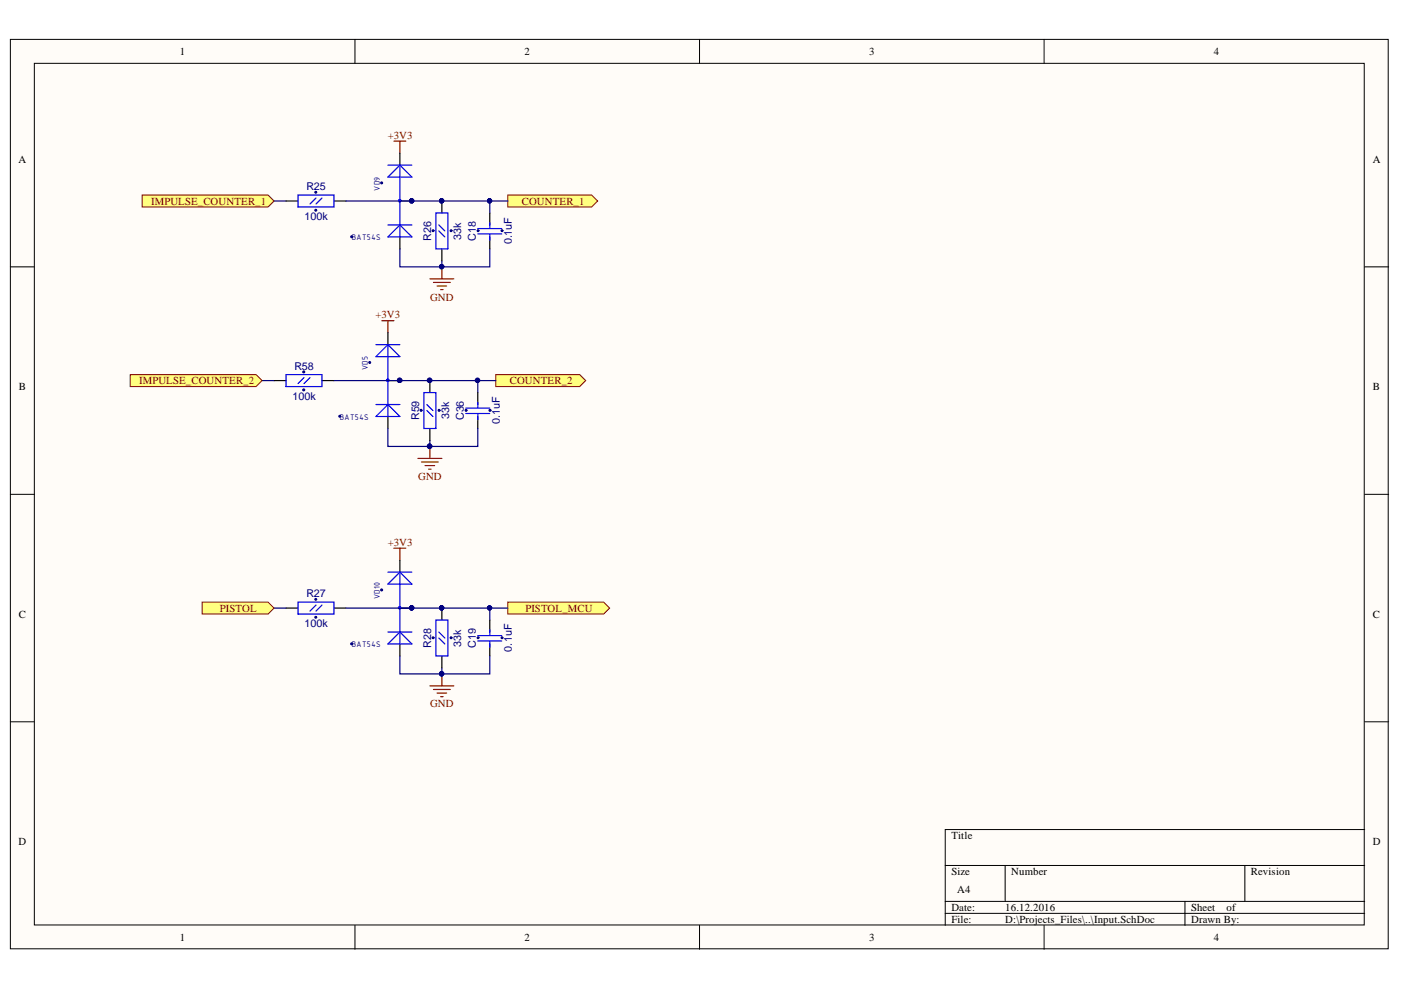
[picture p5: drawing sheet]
<svg xmlns="http://www.w3.org/2000/svg" width="297mm" height="210mm" viewBox="0 0 297 210" stroke-linecap="round" stroke-linejoin="round" font-family="sans-serif">
<defs><g id="words">
<g font-size="2.3">
<text x="38.1" y="11.7">1</text>
<text x="111.2" y="11.7">2</text>
<text x="184.3" y="11.7">3</text>
<text x="257.4" y="11.7">4</text>
<text x="3.9" y="34.5">A</text>
<text x="291.1" y="34.5">A</text>
<text x="4" y="82.7">B</text>
<text x="291.1" y="82.7">B</text>
<text x="4" y="131">C</text>
<text x="291.1" y="131">C</text>
<text x="3.9" y="179.2">D</text>
<text x="201.7" y="177.9">Title</text>
<text x="291.1" y="179.2">D</text>
<text x="201.7" y="185.6">Size</text>
<text x="214.4" y="185.6">Number</text>
<text x="265.2" y="185.6">Revision</text>
<text x="203" y="189.4">A4</text>
<text x="201.7" y="193.2">Date:</text>
<text x="201.7" y="195.7">File:</text>
<text x="213.1" y="193.2">16.12.2016</text>
<text x="213.1" y="195.7">D:\Projects_Files\..\Input.SchDoc</text>
<text x="252.5" y="193.2">Sheet</text>
<text x="252.5" y="195.7">Drawn By:</text>
<text x="260.1" y="193.2">of</text>
<text x="38.1" y="199.5">1</text>
<text x="111.2" y="199.5">2</text>
<text x="184.3" y="199.5">3</text>
<text x="257.4" y="199.5">4</text>
</g>
<g font-size="2.3" fill="#800000">
<text x="82.2" y="29.4">+3V3</text>
<text x="32.1" y="43.4">IMPULSE_COUNTER_1</text>
<text x="110.6" y="43.4">COUNTER_1</text>
<text x="91.2" y="63.7">GND</text>
<text x="79.6" y="67.5">+3V3</text>
<text x="29.5" y="81.5">IMPULSE_COUNTER_2</text>
<text x="108.1" y="81.5">COUNTER_2</text>
<text x="88.6" y="101.7">GND</text>
<text x="82.2" y="115.8">+3V3</text>
<text x="46.6" y="129.7">PISTOL</text>
<text x="111.4" y="129.7">PISTOL_MCU</text>
<text x="91.2" y="150">GND</text>
</g>
<g font-size="2.3" fill="#000080">
<text x="65" y="40.3">R25</text>
<text x="64.5" y="46.6">100k</text>
<text x="91.4" y="51" transform="rotate(-90 91.4 51)">R26</text>
<text x="97.8" y="50.8" transform="rotate(-90 97.8 50.8)">33k</text>
<text x="100.9" y="51" transform="rotate(-90 100.9 51)">C18</text>
<text x="108.5" y="51.8" transform="rotate(-90 108.5 51.8)">0.1uF</text>
<text x="62.4" y="78.4">R58</text>
<text x="62" y="84.8">100k</text>
<text x="88.9" y="89.1" transform="rotate(-90 88.9 89.1)">R59</text>
<text x="95.2" y="88.9" transform="rotate(-90 95.2 88.9)">33k</text>
<text x="98.4" y="89.1" transform="rotate(-90 98.4 89.1)">C36</text>
<text x="106" y="89.9" transform="rotate(-90 106 89.9)">0.1uF</text>
<text x="65" y="126.7">R27</text>
<text x="64.5" y="133">100k</text>
<text x="91.4" y="137.3" transform="rotate(-90 91.4 137.3)">R28</text>
<text x="97.8" y="137.1" transform="rotate(-90 97.8 137.1)">33k</text>
<text x="100.9" y="137.3" transform="rotate(-90 100.9 137.3)">C19</text>
<text x="108.5" y="138.2" transform="rotate(-90 108.5 138.2)">0.1uF</text>
</g>
<g font-size="1.9" fill="#000080">
<text x="80.5" y="40.4" transform="rotate(-90 80.5 40.4)">VD9</text>
<text x="74.6" y="50.9">BAT54S</text>
<text x="78" y="78.5" transform="rotate(-90 78 78.5)">VD5</text>
<text x="72.1" y="89">BAT54S</text>
<text x="80.5" y="127.1" transform="rotate(-90 80.5 127.1)">VD10</text>
<text x="74.6" y="137.2">BAT54S</text>
</g>
</g></defs>
<g fill="#fffcf8" stroke="#000" stroke-width=".21">
<path d="M2.2 8.4h292.1v192.8h-292.1z"/>
<path d="M7.3 13.4h281.9v182.7h-281.9z"/>
</g>
<g fill="none" stroke="#000" stroke-width=".21">
<path d="M75.3 8.4v5M148.3 8.4v5M221.4 8.4v5M2.2 56.6h5.1M289.3 56.6h5.1M2.2 104.8h5.1M289.3 104.8h5.1M2.2 153h5.1M289.3 153h5.1M289.3 175.9h-88.9v20.3M75.3 196.2v5.1M148.3 196.2v5.1"/>
<path d="M200.4 183.5h88.9M200.4 191.1h88.9M200.4 193.7h88.9M213.1 183.5v7.6M221.4 196.2v5.1M251.2 191.1v5.1M263.9 183.5v7.6"/>
</g>
<path d="M83.5 29.9h2.6M84.8 29.9v2.6" fill="none" stroke="#800000" stroke-width=".25"/>
<path d="M58.1 42.6h2.5M93.7 55.3v1.3M103.8 42.6v2.6" fill="none" stroke="#000080" stroke-width=".25"/>
<g fill="#000080" stroke="#000080" stroke-width=".21">
<circle cx="93.6" cy="56.5" r=".46"/>
<circle cx="103.8" cy="42.6" r=".46"/>
</g>
<g fill="#ffff80" stroke="#800000" stroke-width=".21">
<path d="M30.2 41.4h26.6l1.3 1.2-1.3 1.3h-26.6z" fill-rule="evenodd"/>
<path d="M107.7 41.4h17.7l1.3 1.2-1.3 1.3h-17.7z" fill-rule="evenodd"/>
</g>
<path d="M91.1 59.1h5.1M91.9 59.9h3.6M93.7 56.6v2.5M92.7 60.6h2M93.4 61.4h.5M83.5 116.2h2.6M84.8 116.2v2.6" fill="none" stroke="#800000" stroke-width=".25"/>
<g fill="#000080" stroke="#000080" stroke-width=".21">
<circle cx="93.6" cy="56.5" r=".46"/>
<circle cx="66.9" cy="44.6" r=".2"/>
<circle cx="66.9" cy="40.8" r=".2"/>
<circle cx="93.6" cy="42.6" r=".46"/>
<circle cx="95.6" cy="48.9" r=".2"/>
<circle cx="91.8" cy="48.9" r=".2"/>
<circle cx="106.4" cy="48.9" r=".2"/>
<circle cx="101.4" cy="48.9" r=".2"/>
<circle cx="87.3" cy="42.6" r=".46"/>
<circle cx="80.9" cy="38.8" r=".22"/>
<circle cx="74.6" cy="50.2" r=".22"/>
<circle cx="93.6" cy="142.8" r=".46"/>
<circle cx="103.8" cy="128.9" r=".46"/>
</g>
<path d="M84.8 32.5v2.5M60.6 42.6h2.6M70.8 42.6h2.6M84.8 42.6h2.5M84.8 50.2v2.6M93.7 42.6v2.6M93.7 52.8v2.5M103.8 45.2v2.5M103.8 50.2v2.6" fill="none" stroke="#000" stroke-width=".25"/>
<g fill="none" stroke="#00f" stroke-width=".25">
<path d="M82.2 35h5.1M82.2 37.5l2.6-2.5 2.5 2.5zM84.8 35v15.2M63.2 41.4h7.6v2.5h-7.6zM67 42l-1.3 1.3M68.3 42l-1.3 1.3M82.2 50.2l2.6-2.5 2.5 2.5zM82.2 47.7h5.1M92.4 45.2h2.6v7.6h-2.6zM93 49l1.3 1.2M93 47.7l1.3 1.3M101.3 48.5h5.1"/>
<path d="M101.3 49.6h5.1M103.8 47.2v1.2M103.8 49.7v1.2"/>
<circle cx="84.7" cy="42.6" r=".09"/>
<circle cx="84.7" cy="42.6" r=".27"/>
</g>
<path d="M84.8 52.8v3.8h19v-3.8M58.1 128.9h2.5M103.8 128.9v2.6M93.7 141.6v1.3" fill="none" stroke="#000080" stroke-width=".25"/>
<g fill="#ffff80" stroke="#800000" stroke-width=".21">
<path d="M42.9 127.7h13.9l1.3 1.2-1.3 1.3h-13.9z" fill-rule="evenodd"/>
<path d="M107.7 127.7h20.3l1.3 1.2-1.3 1.3h-20.3z" fill-rule="evenodd"/>
</g>
<path d="M81 68h2.5M82.2 68v2.5M91.1 145.4h5.1M91.9 146.2h3.6M92.7 146.9h2M93.4 147.7h.5M93.7 142.9v2.5" fill="none" stroke="#800000" stroke-width=".25"/>
<g fill="#000080" stroke="#000080" stroke-width=".21">
<circle cx="93.6" cy="142.8" r=".46"/>
<circle cx="66.9" cy="130.9" r=".2"/>
<circle cx="66.9" cy="127.1" r=".2"/>
<circle cx="93.6" cy="128.9" r=".46"/>
<circle cx="95.6" cy="135.2" r=".2"/>
<circle cx="91.8" cy="135.2" r=".2"/>
<circle cx="106.4" cy="135.2" r=".2"/>
<circle cx="101.4" cy="135.2" r=".2"/>
<circle cx="87.3" cy="128.9" r=".46"/>
<circle cx="80.9" cy="125.1" r=".22"/>
<circle cx="74.6" cy="136.5" r=".22"/>
<circle cx="103.8" cy="128.9" r=".46"/>
<circle cx="91.1" cy="94.6" r=".47"/>
<circle cx="101.2" cy="80.6" r=".46"/>
</g>
<path d="M84.8 118.8v2.5M60.6 128.9h2.6M70.8 128.9h2.6M84.8 128.9h2.5M84.8 136.5v2.6M93.7 128.9v2.6M93.7 139.1v2.5M103.8 131.5v2.5M103.8 136.5v2.6" fill="none" stroke="#000" stroke-width=".25"/>
<g fill="none" stroke="#00f" stroke-width=".25">
<path d="M63.2 127.7h7.6v2.5h-7.6zM67 128.3l-1.3 1.3M68.3 128.3l-1.3 1.3M82.2 136.5l2.6-2.5 2.5 2.5zM82.2 134h5.1M82.2 121.3h5.1M82.2 123.8l2.6-2.5 2.5 2.5zM84.8 121.3v15.2M92.4 131.5h2.6v7.6h-2.6zM93 135.3l1.3 1.2M93 134l1.3 1.3M101.3 134.8h5.1"/>
<path d="M101.3 135.9h5.1M103.8 133.5v1.2M103.8 136v1.2"/>
<circle cx="84.7" cy="128.9" r=".09"/>
<circle cx="84.7" cy="128.9" r=".27"/>
</g>
<path d="M55.6 80.7h2.5M91.1 93.4v1.3M101.3 80.7v2.5M73.4 128.9h34.3M84.8 139.1v3.8h19v-3.8" fill="none" stroke="#000080" stroke-width=".25"/>
<g fill="#ffff80" stroke="#800000" stroke-width=".21">
<path d="M27.6 79.4h26.7l1.3 1.3-1.3 1.3h-26.7z" fill-rule="evenodd"/>
<path d="M105.1 79.4h17.8l1.3 1.3-1.3 1.3h-17.8z" fill-rule="evenodd"/>
</g>
<path d="M88.6 97.2h5.1M89.4 98h3.5M90.1 98.7h2.1M90.9 99.5h.5M91.1 94.7v2.5" fill="none" stroke="#800000" stroke-width=".25"/>
<g fill="#000080" stroke="#000080" stroke-width=".21">
<circle cx="91.1" cy="94.6" r=".47"/>
<circle cx="64.4" cy="82.7" r=".22"/>
<circle cx="64.4" cy="78.9" r=".22"/>
<circle cx="91.1" cy="80.6" r=".46"/>
<circle cx="93.1" cy="87" r=".21"/>
<circle cx="89.3" cy="87" r=".21"/>
<circle cx="103.9" cy="87" r=".22"/>
<circle cx="98.8" cy="87" r=".21"/>
<circle cx="84.7" cy="80.6" r=".46"/>
<circle cx="78.4" cy="76.9" r=".21"/>
<circle cx="72" cy="88.3" r=".2"/>
<circle cx="87.3" cy="42.6" r=".46"/>
<circle cx="93.6" cy="42.6" r=".46"/>
<circle cx="103.8" cy="42.6" r=".46"/>
<circle cx="101.2" cy="80.6" r=".46"/>
</g>
<path d="M82.2 70.5v2.6M58.1 80.7h2.5M68.3 80.7h2.5M82.2 80.7h2.6M82.2 88.3v2.5M91.1 80.7v2.5M91.1 90.8v2.6M101.3 83.2v2.6M101.3 88.3v2.5" fill="none" stroke="#000" stroke-width=".25"/>
<g fill="none" stroke="#00f" stroke-width=".25">
<path d="M60.6 79.4h7.7v2.6h-7.7zM79.7 73.1h5.1M79.7 75.6l2.5-2.5 2.6 2.5zM82.2 73.1v15.2M64.5 80.1l-1.3 1.2M65.7 80.1l-1.2 1.2M79.7 88.3l2.5-2.5 2.6 2.5zM79.7 85.8h5.1M82.1 80.6l.1 .1zM89.9 83.2h2.5v7.6h-2.5zM90.5 87l1.3 1.3M90.5 85.8l1.3 1.2"/>
<path d="M98.8 86.5h5M98.8 87.7h5M101.3 85.3v1.2M101.3 87.8v1.2"/>
<circle cx="82.2" cy="80.6" r=".27"/>
</g>
<path d="M73.4 42.6h34.3M70.8 80.7h34.3M82.2 90.8v3.9h19.1v-3.9" fill="none" stroke="#000080" stroke-width=".25"/>
<use href="#words"/>
</svg>
